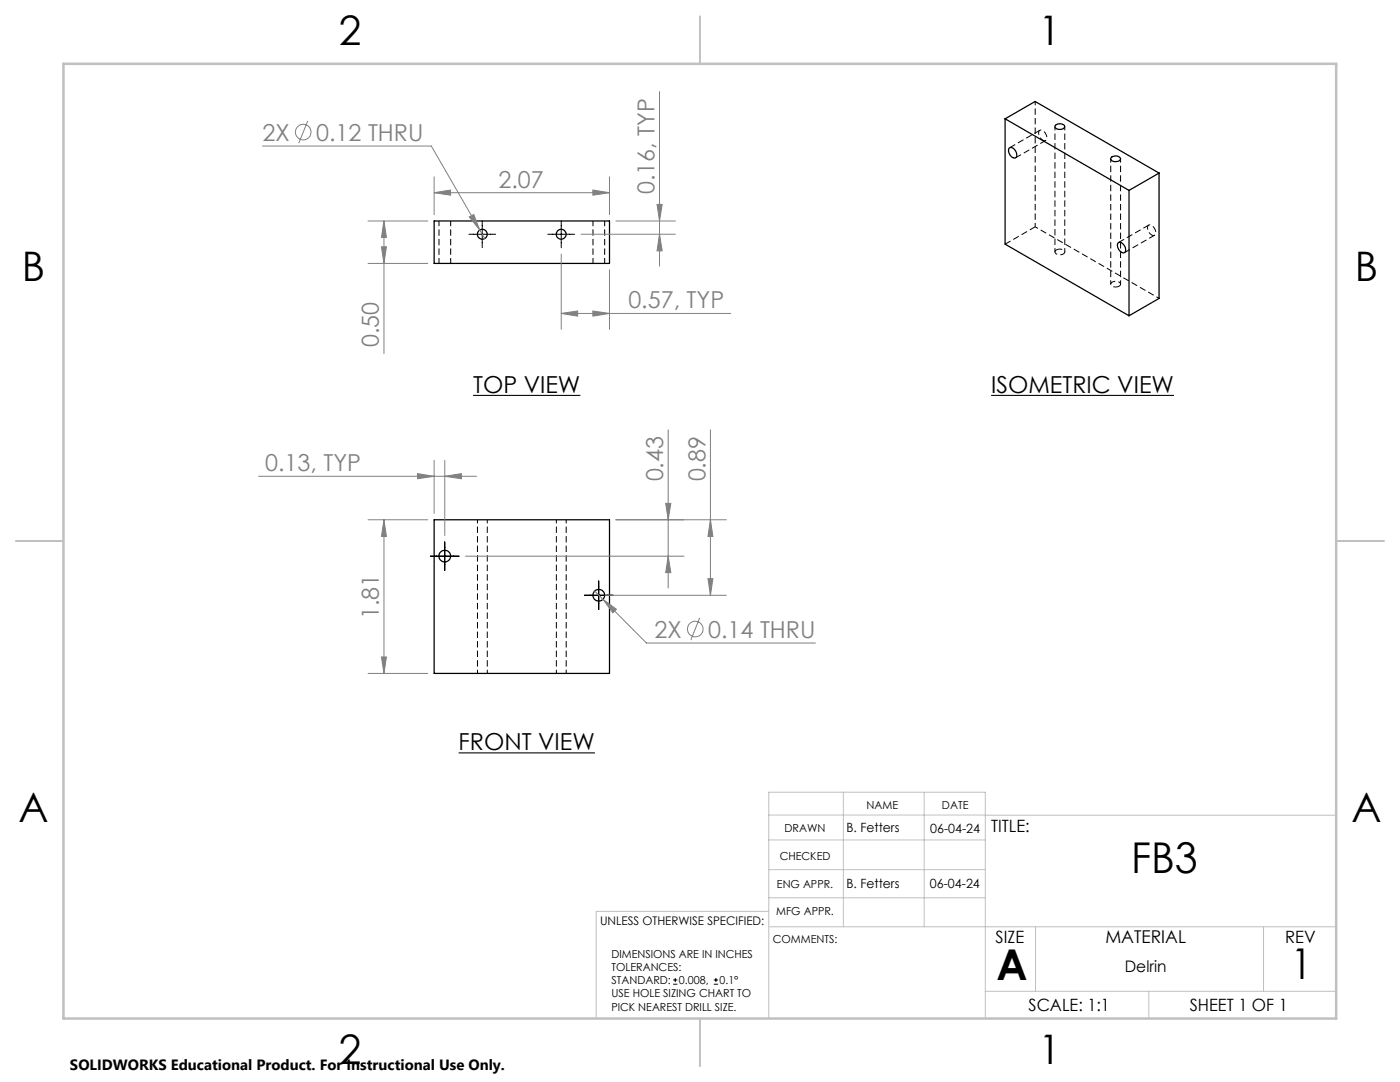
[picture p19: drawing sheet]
<svg xmlns="http://www.w3.org/2000/svg" width="279mm" height="216mm" viewBox="0 0 279 216" stroke-linecap="round" stroke-linejoin="round" font-family="sans-serif">
<defs><g id="words">
<g font-size="8.5">
<text x="225.7" y="174.2">FB3</text>
<text x="198.9" y="195.5">A</text>
<text x="257.6" y="195.4">1</text>
</g>
<g font-size="8.1">
<text x="67.6" y="8.9">2</text>
<text x="207.3" y="8.9">1</text>
<text x="4.4" y="56.1">B</text>
<text x="270.4" y="56.1">B</text>
<text x="3.7" y="164.1">A</text>
<text x="269.7" y="164.1">A</text>
<text x="67.6" y="212.4">2</text>
<text x="207.3" y="212.4">1</text>
</g>
<g font-size="4.7" fill="#808080">
<text x="52.4" y="28.1">2X</text>
<text x="63.1" y="28.1">0.12 THRU</text>
<text x="99.5" y="37.4">2.07</text>
<text x="130.6" y="38.7" transform="rotate(-90 130.6 38.7)">0.16, TYP</text>
<text x="125.4" y="61.5">0.57, TYP</text>
<text x="75.6" y="69.2" transform="rotate(-90 75.6 69.2)">0.50</text>
<text x="52.9" y="94">0.13, TYP</text>
<text x="132.4" y="96.1" transform="rotate(-90 132.4 96.1)">0.43</text>
<text x="140.8" y="96.1" transform="rotate(-90 140.8 96.1)">0.89</text>
<text x="75.6" y="123.6" transform="rotate(-90 75.6 123.6)">1.81</text>
<text x="130.6" y="127.2">2X</text>
<text x="141.3" y="127.2">0.14 THRU</text>
</g>
<g font-size="4.7">
<text x="94.4" y="78.4">TOP VIEW</text>
<text x="197.8" y="78.4">ISOMETRIC VIEW</text>
<text x="91.5" y="149.7">FRONT VIEW</text>
</g>
<text font-size="3.5" x="220.6" y="188.1">MATERIAL</text>
<g font-size="3.4">
<text x="197.8" y="166">TITLE:</text>
<text x="198.7" y="188.1">SIZE</text>
<text x="256.5" y="188.2">REV</text>
<text x="205.3" y="201.7">SCALE: 1:1</text>
<text x="237.4" y="201.7">SHEET 1 OF 1</text>
</g>
<text font-size="3.2" x="224.5" y="193.9">Delrin</text>
<text font-size="3" x="14" y="213.5">SOLIDWORKS Educational Product. For Instructional Use Only.</text>
<g font-size="2.5">
<text x="168.9" y="166.1">B. Fetters</text>
<text x="185.7" y="166.2">06-04-24</text>
<text x="168.9" y="177.1">B. Fetters</text>
<text x="185.6" y="177.1">06-04-24</text>
</g>
<text font-size="2.4" x="119.8" y="184.6">UNLESS OTHERWISE SPECIFIED:</text>
<g font-size="2.2">
<text x="172.9" y="161.4">NAME</text>
<text x="188" y="161.4">DATE</text>
<text x="156.6" y="166.1">DRAWN</text>
<text x="155.6" y="171.6">CHECKED</text>
<text x="155.1" y="177.1">ENG APPR.</text>
<text x="154.9" y="182.6">MFG APPR.</text>
<text x="122" y="191.1">DIMENSIONS ARE IN INCHES</text>
<text x="154.2" y="188.1">COMMENTS:</text>
<text x="122" y="193.7">TOLERANCES:</text>
<text x="122" y="196.4">STANDARD:</text>
<text x="135.5" y="196.4">0.008,</text>
<text x="143.6" y="196.4">0.1°</text>
<text x="122" y="199">USE HOLE SIZING CHART TO</text>
<text x="122" y="201.7">PICK NEAREST DRILL SIZE.</text>
</g>
</g></defs>
<path d="M208.1 28a1.38 1.38 0 0 1-.6-2 1.37 1.37 0 0 1 1.2 2h-.6M229.8 46.9a1.38 1.38 0 0 1-.5-2 1.37 1.37 0 0 1 1.2 2h-.7M231.3 59.5l-24.7-14.2M95.3 103.7v30.7M111 103.7v30.7M97.3 134.4v-30.7M113 134.4v-30.7" fill="none" stroke="#000" stroke-width=".2" stroke-dasharray="1.3 .6" stroke-dashoffset=".6" stroke-linecap="butt"/>
<g fill="none" stroke="#000" stroke-width=".25">
<path d="M200.6 23.7v25l24.7 14.3M200.6 23.7l24.7 14.3M200.6 23.7l6-3.5 24.7 14.3M201.4 29.5a1.25 1.25 0 0 1 1.5 1.5 .56 .56 0 0 1-.4 .6 .56 .56 0 0 1-.7-.4 1.41 1.41 0 0 1-.4-1.7zM210.7 24.9h.1a1.15 1.15 0 0 1 1.7 .4 1.12 1.12 0 0 1-2-.1zM221.8 31.4l.1-.1a1.18 1.18 0 0 1 1.7 .4 1.17 1.17 0 0 1-1.9 0zM225.3 38v25M231.3 34.5l-6 3.5M231.3 34.5v25l-6 3.5M86.6 44.1h35v8.5h-35zM223.2 48.4a1.29 1.29 0 0 1 1.4 1.5 .56 .56 0 0 1-.4 .6 .56 .56 0 0 1-.6-.4 1.41 1.41 0 0 1-.4-1.7zM86.6 103.7h35v30.7h-35z"/>
<circle cx="96.3" cy="46.8" r=".98"/>
<circle cx="112" cy="46.7" r=".98"/>
<circle cx="88.8" cy="111" r="1.18"/>
<circle cx="119.5" cy="118.8" r="1.17"/>
</g>
<path d="M87.6 44.1v8.4M89.9 52.5v-8.4M118.3 44.1v8.4M120.7 52.5v-8.4" fill="none" stroke="#000" stroke-width=".2" stroke-dasharray="1.3 .6" stroke-dashoffset=".2" stroke-linecap="butt"/>
<path d="M210.8 49.9l.3-.1a.91 .91 0 0 1 1.4 .6 1.17 1.17 0 0 1-2-.2l.3-.3M223.3 57.1l-.2 .1a.91 .91 0 0 1-1.4-.6 1.17 1.17 0 0 1 1.9 .1l-.3 .4" fill="none" stroke="#000" stroke-width=".2" stroke-dasharray="1.3 .6" stroke-dashoffset=".1" stroke-linecap="butt"/>
<path d="M202.7 31.5l6-3.5M207.5 26l-6 3.5M206.6 45.3l-6 3.4M224.4 50.4l6-3.5M229.2 44.9l-5.9 3.5" fill="none" stroke="#000" stroke-width=".2" stroke-dasharray="1.3 .6" stroke-linecap="butt"/>
<path d="M210.5 25.2v25.1M221.7 31.7v25M206.6 45.3v-25.1M212.5 50.3v-25.1M223.6 56.7v-25" fill="none" stroke="#000" stroke-width=".2" stroke-dasharray="1.3 .6" stroke-dashoffset=".5" stroke-linecap="butt"/>
<g fill="none" stroke="#808080" stroke-width=".2">
<path d="M131.6 18.3v34.8M52.4 29.1h33.7l9.6 16.8M61.4 24.1l-1.8 4.5M86.6 38.5l3.3-.6v1zM86.6 35.3v7.5M86.6 38.5h35M118.3 37.9l3.3 .6-3.3 .4zM121.6 35.3v7.5M73.4 44.1h12M73.4 52.6h12M76.1 49.2h1l-.5 3.4zM76.6 44.1l.5 3.3h-1z"/>
<path d="M76.6 44.1v26.5M93.7 43.3l.8-.5 1.2 3.1zM95.7 45.9l1 1.7M112 50.7v15M116 46.7h18.8M121.6 53.8v11.9M122.9 44.1h11.9M131.1 40.8h1.1l-.6 3.3zM131.6 46.7l.6 3.4h-1.1zM112 62.5l3.3-.4v1zM112 62.5h33.8M118.3 62.1l3.3 .4-3.3 .6z"/>
<path d="M51.6 95h43.5M83.3 94.5l3.3 .5-3.3 .5zM86.6 91.9v10.5M88.8 95l3.3-.5v1zM88.8 91.9v15M133.3 85.8v31.5M141.8 85.8v33M73.4 103.7h12M76.6 103.7l.5 3.3h-1zM76.6 103.7v30.7M92.9 111h43.6M118.7 117.9l1.6 1.7"/>
<path d="M120.3 119.6l2.7 2-.7 .7zM120.3 119.6l8.7 8.7h33.7M120.8 118.8h24.2M122.9 103.7h22.1M132.9 100.4h1l-.6 3.3zM133.3 111l.6 3.3h-1zM141.3 115.5h1l-.5 3.3zM141.8 103.7l.5 3.3h-1zM73.4 134.4h12M76.1 131.1h1l-.5 3.3zM139.6 123.3l-1.7 4.4"/>
<circle cx="60.5" cy="26.4" r="1.56"/>
<circle cx="138.8" cy="125.5" r="1.55"/>
</g>
<g fill="none" stroke="#000" stroke-width=".2">
<path d="M93.6 46.7h5.3M96.2 44.1v5.3M109.3 46.7h5.4M112 44.1v5.3M85.9 111h5.7M88.8 108.1v5.7M116.6 118.8h5.7M119.5 115.9v5.7M134.3 196.4h.9M134.3 195.5h.9M134.8 195.2v.8M142.5 196.4h.8"/>
<path d="M142.5 195.5h.8M142.9 195.2v.8"/>
</g>
<path d="M94.4 78.9h21.4M197.8 78.9h36.5M91.5 150.2h27.2" fill="none" stroke="#000" stroke-width=".21"/>
<g fill="none" stroke="#c0c0c0" stroke-width=".2">
<path d="M168.3 158.1v26.8M184.4 158.1v26.8M153.4 162.6l113.3 .1M153.4 167.6h43.2M153.4 173.5h43.2M153.4 179.1h43.2M153.4 181.9h-34.4v21.3M153.6 184.9h113.1M196.6 197.8h70.1M206.7 184.9v12.9M229.3 197.8v5.4M252.2 184.9v12.9"/>
<path d="M153.4 203.2v-45.1h43.2v45.1"/>
</g>
<path d="M139.7 3.2v9.5M3.1 107.9h9.6M266.7 107.9h9.5M139.7 203.2v9.6" fill="none" stroke="#c0c0c0" stroke-width=".25"/>
<path d="M12.7 12.7h254v190.5h-254z" fill="none" stroke="#c0c0c0" stroke-width=".5"/>
<g fill="#808080">
<path d="M120.3 119.6l2 2.7 .7-.7zM93.7 43.3l2 2.6-1.2-3.1z"/>
<path d="M83.3 94.5l3.3 .5-3.3 .5zM88.8 95l3.3-.5v1z"/>
<path d="M86.6 38.5l3.3-.6v1zM118.3 37.9l3.3 .6-3.3 .4z"/>
<path d="M112 62.5l3.3-.4v1zM118.3 62.1l3.3 .4-3.3 .6z"/>
<path d="M141.3 115.5h1l-.5 3.3zM141.8 103.7l.5 3.3h-1z"/>
<path d="M76.1 131.1h1l-.5 3.3zM76.6 103.7l.5 3.3h-1z"/>
<path d="M131.6 46.7l.6 3.4h-1.1zM131.1 40.8h1.1l-.6 3.3z"/>
<path d="M132.9 100.4h1l-.6 3.3zM133.3 111l.6 3.3h-1z"/>
<path d="M76.6 44.1l.5 3.3h-1zM76.1 49.2h1l-.5 3.4z"/>
</g>
<use href="#words"/>
</svg>
